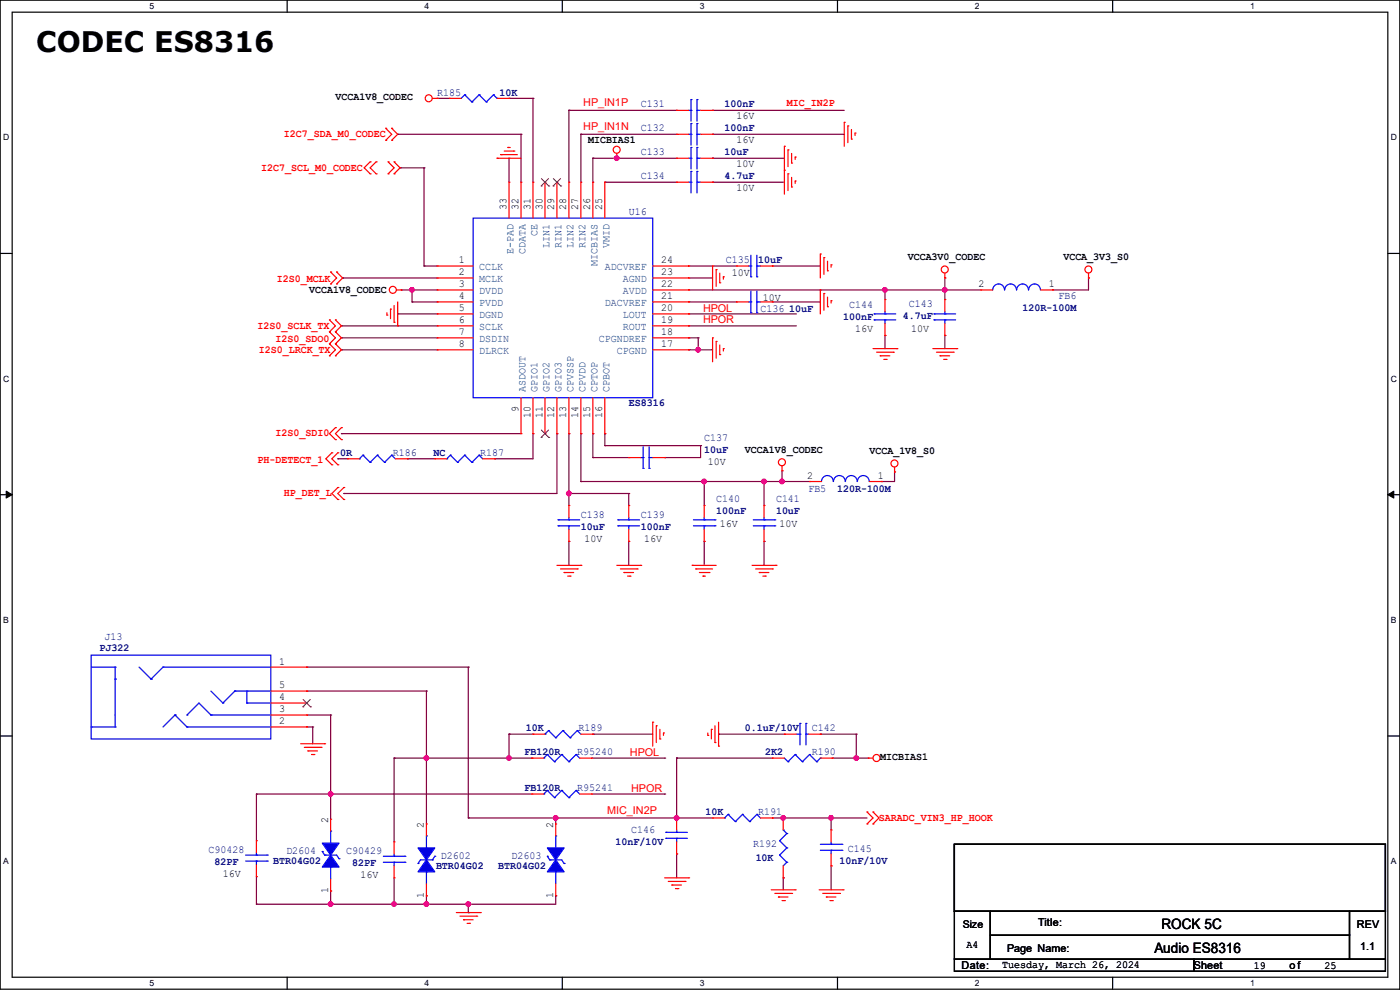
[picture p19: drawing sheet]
<svg xmlns="http://www.w3.org/2000/svg" width="297mm" height="210mm" viewBox="0 0 297 210" stroke-linecap="round" stroke-linejoin="round" font-family="sans-serif">
<defs><g id="words">
<text font-size="6" x="7.7" y="11.1">CODEC ES8316</text>
<g font-size="3">
<text x="246.4" y="197.1">ROCK 5C</text>
<text x="244.9" y="202.2">Audio ES8316</text>
</g>
<g font-size="2.3">
<text x="71.2" y="21.2">VCCA1V8_CODEC</text>
<text x="156.3" y="25.3">16V</text>
<text x="124.8" y="30.4">MICBIAS1</text>
<text x="156.3" y="30.4">16V</text>
<text x="156.3" y="35.4">10V</text>
<text x="156.3" y="40.5">10V</text>
<text x="107.4" y="44.5" transform="rotate(-90 107.4 44.5)">33</text>
<text x="110" y="44.5" transform="rotate(-90 110 44.5)">32</text>
<text x="112.5" y="44.5" transform="rotate(-90 112.5 44.5)">31</text>
<text x="115.1" y="44.5" transform="rotate(-90 115.1 44.5)">30</text>
<text x="117.6" y="44.5" transform="rotate(-90 117.6 44.5)">29</text>
<text x="120.1" y="44.5" transform="rotate(-90 120.1 44.5)">28</text>
<text x="122.7" y="44.5" transform="rotate(-90 122.7 44.5)">27</text>
<text x="125.2" y="44.5" transform="rotate(-90 125.2 44.5)">26</text>
<text x="127.8" y="44.5" transform="rotate(-90 127.8 44.5)">25</text>
<text x="97.3" y="55.9">1</text>
<text x="97.3" y="58.4">2</text>
<text x="140.3" y="58.4">23</text>
<text x="140.3" y="55.9">24</text>
<text x="155.2" y="58.5">10V</text>
<text x="192.6" y="55.2">VCCA3V0_CODEC</text>
<text x="225.6" y="55.2">VCCA_3V3_S0</text>
<text x="65.6" y="62.1">VCCA1V8_CODEC</text>
<text x="97.3" y="61">3</text>
<text x="97.3" y="63.5">4</text>
<text x="140.3" y="63.5">21</text>
<text x="140.3" y="61">22</text>
<text x="161.8" y="63.9">10V</text>
<text x="207.6" y="61">2</text>
<text x="222.5" y="61">1</text>
<text x="97.3" y="66">5</text>
<text x="97.3" y="68.6">6</text>
<text x="97.3" y="71.1">7</text>
<text x="140.3" y="71.1">18</text>
<text x="140.3" y="68.6">19</text>
<text x="140.3" y="66">20</text>
<text x="181.4" y="70.5">16V</text>
<text x="193.3" y="70.5">10V</text>
<text x="97.3" y="73.7">8</text>
<text x="140.3" y="73.7">17</text>
<text x="110" y="87.4" transform="rotate(-90 110 87.4)">9</text>
<text x="112.5" y="88.7" transform="rotate(-90 112.5 88.7)">10</text>
<text x="115.1" y="88.7" transform="rotate(-90 115.1 88.7)">11</text>
<text x="117.6" y="88.7" transform="rotate(-90 117.6 88.7)">12</text>
<text x="120.1" y="88.7" transform="rotate(-90 120.1 88.7)">13</text>
<text x="122.7" y="88.7" transform="rotate(-90 122.7 88.7)">14</text>
<text x="125.2" y="88.7" transform="rotate(-90 125.2 88.7)">15</text>
<text x="127.8" y="88.7" transform="rotate(-90 127.8 88.7)">16</text>
<text x="150.2" y="98.7">10V</text>
<text x="158" y="96.1">VCCA1V8_CODEC</text>
<text x="171.2" y="101.6">2</text>
<text x="184.4" y="96.4">VCCA_1V8_S0</text>
<text x="186.2" y="101.6">1</text>
<text x="152.7" y="111.9">16V</text>
<text x="165.4" y="111.9">10V</text>
<text x="124" y="114.9">10V</text>
<text x="136.7" y="114.9">16V</text>
<text x="59.2" y="141">1</text>
<text x="59.2" y="146">5</text>
<text x="59.2" y="148.6">4</text>
<text x="59.2" y="151.1">3</text>
<text x="59.2" y="153.7">2</text>
<text x="186.7" y="161.2">MICBIAS1</text>
<text x="69.6" y="174.5" transform="rotate(-90 69.6 174.5)">2</text>
<text x="89.9" y="175.6" transform="rotate(-90 89.9 175.6)">2</text>
<text x="117.3" y="175.6" transform="rotate(-90 117.3 175.6)">2</text>
<text x="47.3" y="186.1">16V</text>
<text x="69.6" y="189.5" transform="rotate(-90 69.6 189.5)">1</text>
<text x="76.5" y="186.3">16V</text>
<text x="89.9" y="190.5" transform="rotate(-90 89.9 190.5)">1</text>
<text x="117.3" y="190.5" transform="rotate(-90 117.3 190.5)">1</text>
<text x="220.3" y="196.4">Title:</text>
<text x="287.8" y="196.9">REV</text>
<text x="205" y="201">A4</text>
<text x="213.7" y="202">Page Name:</text>
<text x="288.6" y="201.5">1.1</text>
<text x="204" y="205.6">Date:</text>
<text x="212.6" y="205.4">Tuesday, March 26, 2024</text>
<text x="253.3" y="205.6">Sheet</text>
<text x="266" y="205.6">19</text>
<text x="273.6" y="205.6">of</text>
<text x="281" y="205.6">25</text>
</g>
<g font-size="2.3" fill="#000080">
<text x="92.8" y="20.4">R185</text>
<text x="106" y="20.4">10K</text>
<text x="135.9" y="22.7">C131</text>
<text x="153.7" y="22.7">100nF</text>
<text x="135.9" y="27.8">C132</text>
<text x="153.7" y="27.8">100nF</text>
<text x="135.9" y="32.9">C133</text>
<text x="153.7" y="32.9">10uF</text>
<text x="135.9" y="38">C134</text>
<text x="153.7" y="38">4.7uF</text>
<text x="133.4" y="45.6">U16</text>
<text x="154" y="55.8">C135</text>
<text x="160.8" y="55.8">10uF</text>
<text x="180.1" y="65.4">C144</text>
<text x="192.8" y="65.2">C143</text>
<text x="217" y="65.9">120R-100M</text>
<text x="224.6" y="63.4">FB6</text>
<text x="161.3" y="66.2">C136</text>
<text x="167.4" y="66.2">10uF</text>
<text x="178.9" y="67.9">100nF</text>
<text x="191.6" y="67.7">4.7uF</text>
<text x="133.4" y="86.2">ES8316</text>
<text x="149.4" y="93.6">C137</text>
<text x="72.2" y="96.6">0R</text>
<text x="83.4" y="96.6">R186</text>
<text x="92" y="96.6">NC</text>
<text x="101.9" y="96.6">R187</text>
<text x="149.4" y="96.1">10uF</text>
<text x="151.9" y="106.6">C140</text>
<text x="164.6" y="106.6">C141</text>
<text x="171.5" y="104.3">FB5</text>
<text x="177.6" y="104.3">120R-100M</text>
<text x="123.2" y="109.9">C138</text>
<text x="123.2" y="112.4">10uF</text>
<text x="135.9" y="109.9">C139</text>
<text x="135.9" y="112.4">100nF</text>
<text x="151.9" y="109.1">100nF</text>
<text x="164.6" y="109.1">10uF</text>
<text x="22.1" y="135.8">J13</text>
<text x="21.1" y="138">PJ322</text>
<text x="111.5" y="155.1">10K</text>
<text x="122.7" y="155.1">R189</text>
<text x="158" y="155.1">0.1uF/10V</text>
<text x="172.3" y="155.1">C142</text>
<text x="111.3" y="160.1">FB120R</text>
<text x="122.5" y="160.1">R95240</text>
<text x="162.3" y="160.1">2K2</text>
<text x="172.3" y="160.1">R190</text>
<text x="111.3" y="167.8">FB120R</text>
<text x="122.5" y="167.8">R95241</text>
<text x="149.6" y="172.8">10K</text>
<text x="160.8" y="172.8">R191</text>
<text x="130.6" y="179.2">10nF/10V</text>
<text x="133.9" y="176.7">C146</text>
<text x="159.8" y="179.7">R192</text>
<text x="44.2" y="181">C90428</text>
<text x="45.5" y="183.5">82PF</text>
<text x="58" y="183.3">BTR04G02</text>
<text x="60.7" y="181.2">D2604</text>
<text x="73.4" y="181.2">C90429</text>
<text x="74.7" y="183.8">82PF</text>
<text x="92.5" y="184.3">BTR04G02</text>
<text x="93.5" y="182.2">D2602</text>
<text x="105.7" y="184.3">BTR04G02</text>
<text x="108.5" y="182.2">D2603</text>
<text x="160.3" y="182.8">10K</text>
<text x="178.1" y="183.3">10nF/10V</text>
<text x="179.9" y="180.7">C145</text>
</g>
<g font-size="2.3" fill="#f00">
<text x="123.7" y="22.5">HP_IN1P</text>
<text x="166.9" y="22.5">MIC_IN2P</text>
<text x="60.2" y="29.1">I2C7_SDA_M0_CODEC</text>
<text x="123.7" y="27.6">HP_IN1N</text>
<text x="55.4" y="36.2">I2C7_SCL_M0_CODEC</text>
<text x="58.7" y="59.8">I2S0_MCLK</text>
<text x="54.7" y="69.7">I2S0_SCLK_TX</text>
<text x="149.1" y="66.1">HPOL</text>
<text x="149.1" y="68.6">HPOR</text>
<text x="54.9" y="74.8">I2S0_LRCK_TX</text>
<text x="58.5" y="72.5">I2S0_SDO0</text>
<text x="58.5" y="92.6">I2S0_SDI0</text>
<text x="54.7" y="98.2">PH-DETECT_1</text>
<text x="60.2" y="105.3">HP_DET_L</text>
<text x="133.6" y="160.3">HPOL</text>
<text x="133.9" y="167.9">HPOR</text>
<text x="128.8" y="172.6">MIC_IN2P</text>
<text x="186.5" y="174.1">SARADC_VIN3_HP_HOOK</text>
</g>
<g font-size="2.3" fill="#004080">
<text x="109" y="53.9" transform="rotate(-90 109 53.9)">E-PAD</text>
<text x="111.5" y="53.9" transform="rotate(-90 111.5 53.9)">CDATA</text>
<text x="114" y="50.1" transform="rotate(-90 114 50.1)">CE</text>
<text x="116.6" y="52.6" transform="rotate(-90 116.6 52.6)">LIN1</text>
<text x="119.1" y="52.6" transform="rotate(-90 119.1 52.6)">RIN1</text>
<text x="121.7" y="52.6" transform="rotate(-90 121.7 52.6)">LIN2</text>
<text x="124.2" y="52.6" transform="rotate(-90 124.2 52.6)">RIN2</text>
<text x="129.3" y="52.6" transform="rotate(-90 129.3 52.6)">VMID</text>
<text x="101.6" y="57.4">CCLK</text>
<text x="101.6" y="59.9">MCLK</text>
<text x="126.7" y="56.4" transform="rotate(-90 126.7 56.4)">MICBIAS</text>
<text x="128.3" y="57.4">ADCVREF</text>
<text x="132.1" y="59.9">AGND</text>
<text x="101.6" y="62.4">DVDD</text>
<text x="101.6" y="65">PVDD</text>
<text x="128.3" y="65">DACVREF</text>
<text x="132.1" y="62.4">AVDD</text>
<text x="101.6" y="67.5">DGND</text>
<text x="101.6" y="70.1">SCLK</text>
<text x="132.1" y="70.1">ROUT</text>
<text x="132.1" y="67.5">LOUT</text>
<text x="101.6" y="72.6">DSDIN</text>
<text x="101.6" y="75.1">DLRCK</text>
<text x="127" y="72.6">CPGNDREF</text>
<text x="130.9" y="75.1">CPGND</text>
<text x="111.5" y="83.1" transform="rotate(-90 111.5 83.1)">ASDOUT</text>
<text x="114" y="83.1" transform="rotate(-90 114 83.1)">GPIO1</text>
<text x="116.6" y="83.1" transform="rotate(-90 116.6 83.1)">GPIO2</text>
<text x="119.1" y="83.1" transform="rotate(-90 119.1 83.1)">GPIO3</text>
<text x="121.7" y="83.1" transform="rotate(-90 121.7 83.1)">CPVSSP</text>
<text x="124.2" y="83.1" transform="rotate(-90 124.2 83.1)">CPVDD</text>
<text x="126.7" y="83.1" transform="rotate(-90 126.7 83.1)">CPTOP</text>
<text x="129.3" y="83.1" transform="rotate(-90 129.3 83.1)">CPBOT</text>
</g>
<text font-size="2.2" x="204.3" y="196.9">Size</text>
<g font-size="1.8">
<text x="31.7" y="1.9">5</text>
<text x="90.1" y="1.9">4</text>
<text x="148.5" y="1.9">3</text>
<text x="206.8" y="1.9">2</text>
<text x="265.2" y="1.9">1</text>
<text x=".7" y="29.8">D</text>
<text x="295.1" y="29.8">D</text>
<text x=".7" y="80.9">C</text>
<text x="295.1" y="80.9">C</text>
<text x=".7" y="132.1">B</text>
<text x="295.1" y="132.1">B</text>
<text x=".7" y="183.3">A</text>
<text x="295.1" y="183.3">A</text>
<text x="31.7" y="209.2">5</text>
<text x="90.1" y="209.2">4</text>
<text x="148.5" y="209.2">3</text>
<text x="206.8" y="209.2">2</text>
<text x="265.2" y="209.2">1</text>
</g>
</g></defs>
<path d="M0 0h297v209.8h-297zM2.6 2.6h291.8v204.7h-291.8z" fill="none" stroke="#000" stroke-width=".25"/>
<g fill="#fff">
<path d="M31.7 .3h1v2h-1z"/>
<path d="M31.7 207.6h1v1.9h-1z"/>
</g>
<path d="M60.9 0v2.6M60.9 207.3v2.5" fill="none" stroke="#000" stroke-width=".25"/>
<g fill="#fff">
<path d="M90.1 .3h1v2h-1z"/>
<path d="M90.1 207.6h1v1.9h-1z"/>
</g>
<path d="M119.3 0v2.6M119.3 207.3v2.5" fill="none" stroke="#000" stroke-width=".25"/>
<g fill="#fff">
<path d="M148.5 .3h.9v2h-.9z"/>
<path d="M148.5 207.6h.9v1.9h-.9z"/>
</g>
<path d="M177.7 0v2.6M177.7 207.3v2.5" fill="none" stroke="#000" stroke-width=".25"/>
<g fill="#fff">
<path d="M206.8 .3h1v2h-1z"/>
<path d="M206.8 207.6h1v1.9h-1z"/>
</g>
<path d="M236.1 0v2.6M236.1 207.3v2.5" fill="none" stroke="#000" stroke-width=".25"/>
<g fill="#fff">
<path d="M265.2 .3h1v2h-1z"/>
<path d="M265.2 207.6h1v1.9h-1z"/>
<path d="M.7 28.2h1.2v1.9h-1.2z"/>
<path d="M295.1 28.2h1.2v1.9h-1.2z"/>
<path d="M.7 79.3h1.2v2h-1.2z"/>
<path d="M295.1 79.3h1.2v2h-1.2z"/>
</g>
<path d="M0 53.8h2.6M294.4 53.8h2.6" fill="none" stroke="#000" stroke-width=".25"/>
<g fill="#fff">
<path d="M.7 130.5h1.2v2h-1.2z"/>
<path d="M295.1 130.5h1.1v2h-1.1z"/>
</g>
<path d="M0 104.9h2.6M294.4 104.9h2.6" fill="none" stroke="#000" stroke-width=".25"/>
<path d="M1.3 104.2l1.3 .7-1.3 .8zM294.4 104.9l1.3-.7v1.5z" fill="#000" stroke="#000" stroke-width=".21"/>
<g fill="#fff">
<path d="M.7 181.7h1.2v2h-1.2z"/>
<path d="M295.1 181.7h1.1v2h-1.1z"/>
</g>
<path d="M0 156.1h2.6M294.4 156.1h2.6M202.5 179.1h91.4v14.2h-91.4zM202.5 193.3h7.6v10.2h-7.6zM210.1 193.3h76.2v5.1h-76.2zM210.1 198.4h76.2v5.1h-76.2zM286.3 193.3h7.6v10.2h-7.6zM202.5 203.5h50.8v2.5h-50.8zM253.3 203.5h40.6v2.5h-40.6z" fill="none" stroke="#000" stroke-width=".25"/>
<g fill="none" stroke="#800040" stroke-width=".25">
<path d="M84.4 28.5h.1M84.4 28.5h26.1M84.9 35.6h.1M84.9 35.6h5.1M90 35.6h.1M90 35.6v20.8M92.8 20.9h.1M92.8 20.9h2.5M108 33.6h.1M108 20.9h.1M108 33.6v5.1M108 20.9h5.1"/>
<path d="M110.5 28.5h.1M110.5 28.5v10.2M113.1 20.9h.1M113.1 20.9v17.8M120.7 23.4h.1M120.7 23.4v15.3M120.7 23.4h22.9M123.2 28.5h.1M123.2 28.5v10.2M123.2 28.5h20.4M125.8 33.6h.1M125.8 33.6v5.1"/>
<path d="M125.8 33.6h17.8M128.3 38.7h.1M128.3 38.7h15.3M130.9 33.6h.1M151.2 23.4h.1M151.2 28.5h.1M151.2 38.7h.1M151.2 33.6h.1M151.2 23.4h27.9M151.2 28.5h27.9M151.2 33.6h15.2M151.2 38.7h15.2"/>
<path d="M72.7 59h.1M72.7 59h20.1M90 56.4h.1M90 56.4h2.8M146.1 59h.1M146.1 56.4h.1M146.1 56.4h10.2M146.1 59h5.1M163.9 56.4h.1M163.9 56.4h10.1M200.4 59h.1M200.4 59v4.5"/>
<path d="M230.9 59h.1M230.9 59v2.5h-7.6M72.4 74.2h.1M72.4 71.7h.1M72.4 69.1h.1M72.4 69.1h20.4M72.4 74.2h20.4M72.4 71.7h20.4M84.4 66.6h.1M84.4 66.6h8.4M85.1 61.5h.1M85.1 61.5h7.7"/>
<path d="M87.4 64.1h.1M87.4 61.5h.1M87.4 64.1h5.4M87.4 61.5v2.6M146.1 64.1h.1M146.1 61.5h.1M146.1 66.6h.1M146.1 69.1h.1M146.1 74.2h.1M146.1 71.7h.1M146.1 64.1h10.2M146.1 61.5h62"/>
<path d="M146.1 66.6h22.9M146.1 69.1h22.9M146.1 74.2h5.1M146.1 71.7h2M148.1 71.7h.1M148.1 74.2h.1M148.1 71.7v2.5M163.9 64.1h.1M163.9 64.1h10.1M187.7 61.5h.1M187.7 71.2h.1M187.7 61.5v2"/>
<path d="M187.7 71.2v2.8M200.4 61.5h.1M200.4 71.2h.1M200.4 71.2v2.8M223.3 61.5h.1M71.7 97.3h.1M71.7 97.3h2M72.4 92h.1M72.4 92h38.1M86.4 97.3h.1M86.4 97.3h5.8M104.9 97.3h.1"/>
<path d="M113.1 92h.1M113.1 92v5.3h-8.2M118.2 92h.1M118.2 92v12.7h-45.3M120.7 92h.1M120.7 92v15.2M123.2 92h.1M123.2 92v10.2M125.8 97.1h.1M125.8 92h.1M125.8 97.1h7.6M125.8 92v5.1"/>
<path d="M128.3 94.5h.1M128.3 92h.1M128.3 94.5h20.3M128.3 92v2.5M141 97.1h.1M148.6 94.5h.1M148.6 94.5v2.6h-7.6M165.9 99.9h.1M165.9 99.9v2.3M72.9 104.7h.1M120.7 114.9h.1M120.7 104.7h.1"/>
<path d="M120.7 114.9v5M120.7 104.7h12.7M123.2 102.2h.1M123.2 102.2h48.5M133.4 104.7h.1M133.4 114.9h.1M133.4 104.7v2.5M133.4 114.9v5M149.4 102.2h.1M149.4 114.9h.1M149.4 102.2v5M149.4 114.9v5"/>
<path d="M162.1 102.2h.1M162.1 114.9h.1M162.1 102.2v5M162.1 114.9v5M165.9 102.2h.1M187 102.2h.1M189.8 100.1h.1M189.8 100.1v2.1h-2.8M65.1 146.6h.1M65.1 151.7h.1M65.1 141.5h.1M65.1 154.2h.1"/>
<path d="M65.1 146.6h25.4M65.1 151.7h5M65.1 141.5h34.3M65.1 154.2h1.2M66.3 154.2h.1M66.3 154.2v3.6M70.1 151.7h.1M70.1 151.7v22.1M90.5 146.6h.1M90.5 146.6v28.2M99.4 141.5h.1M99.4 141.5v32"/>
<path d="M108 155.7h.1M108 155.7v5.1M108 155.7h5.1M125.8 155.7h.1M125.8 155.7h12.7M152.4 155.7h.1M152.4 155.7h14M174 155.7h.1M174 155.7h7.7M181.7 155.7h.1M181.7 155.7v5.1M54.4 168.4h.1"/>
<path d="M54.4 168.4h58.4M54.4 168.4v10M70.1 168.4h.1M83.6 160.8h.1M83.6 160.8h29.2M83.6 160.8v17.8M90.5 160.8h.1M99.4 173.5h.1M99.4 173.5h51.8M112.8 160.8h.1M117.9 173.5h.1M117.9 173.5v1.3"/>
<path d="M125.5 160.8h15.5M125.5 168.4h15.5M141 160.8h.1M141 168.4h.1M143.6 160.8h.1M143.6 173.5h.1M143.6 160.8h20.3M143.6 160.8v12.7M163.9 173.5h.1M163.9 173.5h20M166.2 173.5h.1M176.3 173.5h.1"/>
<path d="M176.3 173.5v2.6M176.6 160.8h.1M176.6 160.8h7.6M181.7 160.8h.1M54.4 191.8h.1M54.4 186v5.8M70.1 189h.1M70.1 191.8h.1M70.1 189v2.8M83.6 191.8h.1M83.6 186.2v5.6M90.5 190h.1"/>
<path d="M90.5 191.8h.1M90.5 190v1.8M99.4 193.6h.1M99.4 191.8h.1M99.4 193.6h.2M99.4 191.8v1.8M117.9 190h.1M117.9 190v1.8h-63.5M143.6 181.1h.1M143.6 181.1v5.1M166.2 186.2h.1M166.2 186.2v2.6"/>
<path d="M176.3 183.7h.1M176.3 183.7v5.1"/>
</g>
<g fill="#f0f" stroke="#f0f" stroke-width=".25">
<circle cx="120.7" cy="104.7" r=".49"/>
<circle cx="130.8" cy="33.5" r=".49"/>
<circle cx="187.7" cy="61.5" r=".49"/>
<circle cx="162.1" cy="102.1" r=".49"/>
<circle cx="149.4" cy="102.1" r=".49"/>
<circle cx="87.4" cy="61.5" r=".49"/>
<circle cx="70.1" cy="191.8" r=".49"/>
<circle cx="83.6" cy="191.8" r=".49"/>
<circle cx="181.6" cy="160.8" r=".49"/>
<circle cx="166.1" cy="173.5" r=".49"/>
<circle cx="143.5" cy="173.5" r=".49"/>
<circle cx="108" cy="160.8" r=".49"/>
<circle cx="176.3" cy="173.5" r=".49"/>
<circle cx="165.9" cy="102.1" r=".49"/>
<circle cx="200.4" cy="61.5" r=".49"/>
<circle cx="99.3" cy="191.8" r=".49"/>
<circle cx="90.4" cy="160.8" r=".49"/>
<circle cx="70.1" cy="168.4" r=".49"/>
<circle cx="117.9" cy="173.5" r=".49"/>
<circle cx="148.1" cy="74.2" r=".49"/>
<circle cx="90.4" cy="191.8" r=".49"/>
</g>
<g fill="none" stroke="#f00" stroke-width=".25">
<path d="M78.5 36.9h.1M78.5 34.3h.1M78.5 34.3l-1.2 1.3 1.2 1.3M79.8 36.9h.1M79.8 34.3h.1M79.8 34.3l-1.3 1.3 1.3 1.3M81.8 29.8h.1M81.8 27.2h.1M81.8 27.2l1.3 1.3-1.3 1.3M82.3 36.9h.1M82.3 34.3h.1M82.3 34.3l1.3 1.3-1.3 1.3"/>
<path d="M83.1 27.2h.1M83.1 29.8h.1M83.1 27.2l1.3 1.3-1.3 1.3M83.6 34.3h.1M83.6 36.9h.1M83.6 34.3l1.3 1.3-1.3 1.3M91.7 20.9h1.1M92.8 20.9h.1M95.3 20.9h.1M95.3 20.9h2.5M105.5 33.6h.1M105.5 33.6h5"/>
<path d="M105.5 20.9h2.5M106.2 32.8h.1M106.2 32.8h3.6M107 32h2M107.7 31.3h.1M107.7 31.3h.5M108 20.9h.1M108 38.7h.1M108 38.7v7.6M109 32h.1M110.5 38.7h.1M110.5 38.7v7.6"/>
<path d="M113.1 38.7h.1M113.1 38.7v7.6M115.6 38.7h.1M115.6 38.7v7.6M118.2 38.7h.1M118.2 38.7v7.6M120.7 38.7h.1M120.7 38.7v7.6M123.2 38.7h.1M123.2 38.7v7.6M125.8 38.7h.1M125.8 38.7v7.6"/>
<path d="M128.3 38.7h.1M128.3 38.7v7.6M130.9 33.6h.1M130.9 32.6v1M143.6 28.5h.1M143.6 38.7h.1M143.6 33.6h.1M143.6 23.4h.1M143.6 33.6h2.5M143.6 28.5h2.5M143.6 38.7h2.5M143.6 23.4h2.5"/>
<path d="M148.6 33.6h2.6M148.6 28.5h2.6M148.6 38.7h2.6M148.6 23.4h2.6M151.2 28.5h.1M151.2 38.7h.1M151.2 33.6h.1M151.2 23.4h.1M166.4 31h.1M166.4 36.1h.1M166.4 31v10.2M167.2 31.8h.1"/>
<path d="M167.2 36.9h.1M167.2 31.8v3.5M167.2 36.9v3.5M167.9 34.6h.1M167.9 39.7h.1M167.9 32.6v2M167.9 37.6v2.1M168.7 33.3h.1M168.7 38.4h.1M168.7 33.3v.5M168.7 38.4v.5M179.1 26h.1"/>
<path d="M179.1 26v5M179.9 26.7h.1M179.9 26.7v3.6M180.6 29.5h.1M180.6 27.5v2M181.4 28.2h.1M181.4 28.2v.5M70.1 57.7h.1M70.1 57.7l1.3 1.3-1.3 1.2M71.4 57.7h.1M71.4 57.7l1.3 1.3-1.3 1.2M92.8 56.4h.1"/>
<path d="M92.8 59h.1M92.8 56.4h7.6M92.8 59h7.6M138.5 56.4h7.6M138.5 59h7.6M146.1 59h.1M146.1 56.4h.1M151.2 56.4h.1M151.2 56.4v5.1M151.9 57.2h.1M151.9 57.2v3.5M152.7 60h.1"/>
<path d="M152.7 58v2M153.5 58.7h.1M153.5 58.7v.5M156.3 56.4h.1M156.3 56.4h2.5M161.3 56.4h2.6M163.9 56.4h.1M174 53.9h.1M174 53.9v5.1M174.8 54.7h.1M174.8 54.7v3.5M175.6 57.4h.1"/>
<path d="M175.6 55.4v2M176.3 56.2h.1M176.3 56.2v.5M200.4 59h.1M200.4 58v1M230.9 59h.1M230.9 58v1M69.9 70.4h.1M69.9 67.9h.1M69.9 72.9h.1M69.9 75.5h.1M69.9 67.9l1.3 1.2-1.3 1.3"/>
<path d="M69.9 70.4l1.3 1.3-1.3 1.2M69.9 72.9l1.3 1.3-1.3 1.3M70.1 60.2h.1M71.2 67.9h.1M71.2 70.4h.1M71.2 72.9h.1M71.2 75.5h.1M71.2 67.9l1.2 1.2-1.2 1.3M71.2 70.4l1.2 1.3-1.2 1.2M71.2 72.9l1.2 1.3-1.2 1.3M71.4 60.2h.1M82.1 66.8h.1"/>
<path d="M82.1 66.3v.5M82.8 65.6h.1M82.8 65.6v2M83.6 68.4h.1M83.6 64.8v3.6M84.1 61.5h1M84.4 69.1h.1M84.4 64.1v5M85.1 61.5h.1M92.8 61.5h.1M92.8 64.1h.1M92.8 66.6h.1"/>
<path d="M92.8 69.1h.1M92.8 71.7h.1M92.8 74.2h.1M92.8 61.5h7.6M92.8 64.1h7.6M92.8 66.6h7.6M92.8 69.1h7.6M92.8 71.7h7.6M92.8 74.2h7.6M138.5 61.5h7.6M138.5 64.1h7.6M138.5 66.6h7.6"/>
<path d="M138.5 69.1h7.6M138.5 71.7h7.6M138.5 74.2h7.6M146.1 74.2h.1M146.1 71.7h.1M146.1 69.1h.1M146.1 66.6h.1M146.1 64.1h.1M146.1 61.5h.1M151.2 71.7h.1M151.2 71.7v5.1M151.9 72.4h.1"/>
<path d="M151.9 72.4v3.6M152.7 75.2h.1M152.7 73.2v2M153.5 74h.1M153.5 74v.5M156.3 64.1h.1M156.3 64.1h2.5M161.3 64.1h2.6M163.9 64.1h.1M174 61.5h.1M174 61.5v5.1M174.8 62.3h.1"/>
<path d="M174.8 62.3v3.5M175.6 65.1h.1M175.6 63v2.1M176.3 63.8h.1M176.3 63.8v.5M185.2 74h5.1M186 74.7h3.5M186.7 75.5h.1M186.7 75.5h2.1M187.5 76.2h.5M187.7 63.5h.1M187.7 71.2h.1"/>
<path d="M187.7 63.5v2.6M187.7 68.6v2.6M188 76.2h.1M189.5 74.7h.1M190.3 74h.1M197.9 74h5.1M198.7 74.7h3.5M199.4 75.5h.1M199.4 75.5h2.1M200.2 76.2h.5M200.4 63.5h.1M200.4 71.2h.1"/>
<path d="M200.4 63.5v2.6M200.4 68.6v2.6M200.7 76.2h.1M202.2 74.7h.1M203 74h.1M208.1 61.5h.1M208.1 61.5h2.5M220.8 61.5h2.5M223.3 61.5h.1M70.4 96.1h.1M70.4 98.6h.1M70.4 96.1l-1.3 1.2 1.3 1.3"/>
<path d="M71.2 90.7h.1M71.2 93.3h.1M71.2 90.7l-1.3 1.3 1.3 1.3M71.7 96.1h.1M71.7 98.6h.1M71.7 96.1l-1.3 1.2 1.3 1.3M72.4 90.7h.1M72.4 93.3h.1M72.4 90.7l-1.2 1.3 1.2 1.3M73.7 97.3h.1M73.7 97.3h2.5M83.9 97.3h2.5"/>
<path d="M86.4 97.3h.1M92.2 97.3h.1M92.2 97.3h2.6M102.4 97.3h2.5M104.9 97.3h.1M110.5 92h.1M110.5 84.4v7.6M113.1 92h.1M113.1 84.4v7.6M115.6 92h.1M115.6 84.4v7.6M118.2 92h.1"/>
<path d="M118.2 84.4v7.6M120.7 92h.1M120.7 84.4v7.6M123.2 92h.1M123.2 84.4v7.6M125.8 92h.1M125.8 84.4v7.6M128.3 92h.1M128.3 84.4v7.6M133.4 97.1h.1M133.4 97.1h2.5M138.5 97.1h2.5"/>
<path d="M141 97.1h.1M165.9 99.9h.1M165.9 98.8v1.1M189.8 99.1v1M71.7 103.4h.1M71.7 106h.1M71.7 103.4l-1.3 1.3 1.3 1.3M72.9 103.4h.1M72.9 106h.1M72.9 103.4l-1.2 1.3 1.2 1.3M118.2 119.9h5M120.7 107.2h.1"/>
<path d="M120.7 114.9h.1M120.7 107.2v2.6M120.7 112.3v2.6M123.2 119.9h.1M130.9 119.9h5M133.4 107.2h.1M133.4 114.9h.1M133.4 107.2v2.6M133.4 112.3v2.6M135.9 119.9h.1M146.9 119.9h.1M146.9 119.9h5"/>
<path d="M149.4 107.2h.1M149.4 114.9h.1M149.4 107.2v2.6M149.4 112.3v2.6M159.6 119.9h5M162.1 107.2h.1M162.1 114.9h.1M162.1 107.2v2.6M162.1 112.3v2.6M164.6 119.9h.1M171.7 102.2h.1M171.7 102.2h2.6"/>
<path d="M184.4 102.2h2.6M187 102.2h.1M189.8 100.1h.1M118.9 120.7h3.6M119.7 121.5h.1M119.7 121.5h2M120.4 122.2h.5M120.9 122.2h.1M122.5 120.7h.1M131.6 120.7h3.6M132.4 121.5h.1M132.4 121.5h2"/>
<path d="M133.1 122.2h.5M133.6 122.2h.1M135.2 120.7h.1M147.6 120.7h.1M147.6 120.7h3.6M148.4 121.5h2M149.1 122.2h.1M149.1 122.2h.5M150.4 121.5h.1M160.3 120.7h3.6M161.1 121.5h.1M161.1 121.5h2"/>
<path d="M161.8 122.2h.5M162.3 122.2h.1M163.9 120.7h.1M57.4 141.5h7.7M57.4 146.6h7.7M57.4 149.1h7.7M57.4 151.7h7.7M57.4 154.2h7.7M63.8 157.8h5.1M64.6 158.5h3.5M65.1 141.5h.1M65.1 146.6h.1"/>
<path d="M65.1 149.1h.1M65.1 151.7h.1M65.1 154.2h.1M65.3 159.3h.1M65.3 159.3h2.1M68.1 158.5h.1M68.9 157.8h.1M113.1 155.7h.1M113.1 155.7h2.5M123.2 155.7h2.6M125.8 155.7h.1M138.5 153.2h.1"/>
<path d="M138.5 153.2v5.1M139.2 154h.1M139.2 154v3.5M140 156.8h.1M140 154.7v2.1M140.8 155.5h.1M140.8 155.5v.5M150.2 156h.1M150.2 155.5v.5M150.9 154.7h.1M150.9 154.7v2.1M151.7 157.5h.1"/>
<path d="M151.7 154v3.5M152.4 158.3h.1M152.4 153.2v5.1M166.4 155.7h.1M166.4 155.7h2.6M171.5 155.7h2.5M174 155.7h.1M54.4 178.4h.1M54.4 178.4v2.5M66.1 160.1h.5M66.6 160.1h.1M70.1 173.8h.1"/>
<path d="M70.1 173.8v2.5M83.6 178.6h.1M83.6 178.6v2.5M90.5 174.8h.1M90.5 174.8v2.5M112.8 160.8h.1M112.8 168.4h.1M112.8 160.8h2.6M112.8 168.4h2.6M117.9 174.8h.1M117.9 174.8v2.5M123 160.8h2.5"/>
<path d="M123 168.4h2.5M125.5 160.8h.1M125.5 168.4h.1M143.6 173.5h.1M143.6 173.5v2.6M143.6 178.6v2.5M151.2 173.5h.1M151.2 173.5h2.5M161.3 173.5h2.6M163.9 160.8h.1M163.9 173.5h.1M163.9 160.8h2.5"/>
<path d="M166.2 173.5h.1M166.2 173.5v2.6M174 160.8h2.6M176.3 176.1h.1M176.3 176.1v2.5M176.6 160.8h.1M183.9 172.3h.1M183.9 174.8h.1M183.9 172.3l1.3 1.2-1.3 1.3M184.2 160.8h.1M184.2 160.8h1M185.2 172.3h.1"/>
<path d="M185.2 174.8h.1M185.2 172.3l1.3 1.2-1.3 1.3M54.4 186h.1M54.4 183.4v2.6M70.1 189h.1M70.1 186.5v2.5M83.6 186.2h.1M83.6 183.7v2.5M90.5 190h.1M90.5 187.5v2.5M96.8 193.6h5.1M97.6 194.4h3.5"/>
<path d="M98.3 195.1h.1M98.3 195.1h2.1M99.1 195.9h.5M99.6 195.9h.1M101.1 194.4h.1M101.9 193.6h.1M117.9 190h.1M117.9 187.5v2.5M141 186.2h5.1M141.8 187h3.5M142.5 187.7h.1M142.5 187.7h2.1"/>
<path d="M143.3 188.5h.5M143.6 181.1h.1M143.8 188.5h.1M145.3 187h.1M146.1 186.2h.1M163.6 188.8h5.1M164.4 189.5h3.5M165.1 190.3h.1M165.1 190.3h2.1M165.9 191.1h.5M166.2 186.2h.1M166.2 183.7v2.5"/>
<path d="M166.4 191.1h.1M167.9 189.5h.1M168.7 188.8h.1M173.8 188.8h5.1M174.5 189.5h3.6M175.3 190.3h.1M175.3 190.3h2M176.1 191.1h.5M176.3 183.7h.1M176.3 181.1v2.6M176.6 191.1h.1M178.1 189.5h.1"/>
<path d="M178.9 188.8h.1"/>
<circle cx="91" cy="20.8" r=".74"/>
<circle cx="130.8" cy="31.8" r=".74"/>
<circle cx="200.4" cy="57.2" r=".74"/>
<circle cx="230.9" cy="57.2" r=".74"/>
<circle cx="83.3" cy="61.5" r=".74"/>
<circle cx="165.9" cy="98.1" r=".74"/>
<circle cx="189.8" cy="98.3" r=".74"/>
<circle cx="185.9" cy="160.8" r=".74"/>
</g>
<g fill="none" stroke="#00f" stroke-width=".25">
<path d="M98.6 20.1h.1M98.6 20.1l-.8 .8M98.6 20.1l1.5 1.5M100.1 21.6h.1M101.6 20.1h.1M101.6 20.1l-1.5 1.5M101.6 20.1l1.6 1.5M103.2 21.6h.1M104.7 20.1h.1M104.7 20.1l-1.5 1.5M104.7 20.1l.8 .8M105.5 20.9h.1"/>
<path d="M146.1 28.5h.5M146.1 38.7h.5M146.1 33.6h.5M146.1 23.4h.5M146.6 28.5h.1M146.6 26.2h.1M146.6 38.7h.1M146.6 36.4h.1M146.6 33.6h.1M146.6 31.3h.1M146.6 23.4h.1M146.6 21.1h.1"/>
<path d="M146.6 21.1v4.6M146.6 26.2v4.6M146.6 31.3v4.6M146.6 36.4v4.5M147.9 26.2h.1M147.9 28.5h.1M147.9 36.4h.1M147.9 38.7h.1M147.9 31.3h.1M147.9 33.6h.1M147.9 21.1h.1M147.9 23.4h.1"/>
<path d="M147.9 28.5h.7M147.9 21.1v4.6M147.9 26.2v4.6M147.9 31.3v4.6M147.9 36.4v4.5M147.9 38.7h.7M147.9 33.6h.7M147.9 23.4h.7M100.4 46.3h38.1v38.1h-38.1zM158.8 56.4h.5M159.3 56.4h.1M159.3 58.7h.1"/>
<path d="M159.3 54.1v4.6M160.6 58.7h.1M160.6 56.4h.1M160.6 56.4h.7M160.6 54.1v4.6M158.8 64.1h.5M159.3 64.1h.1M159.3 66.3h.1M159.3 61.8v4.5M160.6 66.3h.1M160.6 64.1h.1M160.6 61.8v4.5"/>
<path d="M160.6 64.1h.7M185.5 67.9h.1M185.5 66.6h.1M185.5 67.9h4.5M185.5 66.6h4.5M187.7 66.6h.1M187.7 67.9h.1M187.7 66.1v.5M187.7 67.9v.7M198.2 67.9h.1M198.2 66.6h.1M198.2 67.9h4.5"/>
<path d="M198.2 66.6h4.5M200.4 66.6h.1M200.4 67.9h.1M200.4 66.1v.5M200.4 67.9v.7M213.1 61.5a1.25 1.25 0 0 0-1.2-1.3 1.25 1.25 0 0 0-1.3 1.3M215.6 61.5a1.25 1.25 0 0 0-1.2-1.3 1.25 1.25 0 0 0-1.3 1.3M218.2 61.5a1.25 1.25 0 0 0-1.3-1.3 1.25 1.25 0 0 0-1.2 1.3M220.7 61.5a1.25 1.25 0 0 0-1.2-1.3 1.25 1.25 0 0 0-1.3 1.3M76.2 97.3h.1M77 96.6h.1M77 96.6l1.5 1.5"/>
<path d="M77 96.6l-.8 .7M78.5 98.1h.1M80.1 96.6h.1M80.1 96.6l1.5 1.5M80.1 96.6l-1.6 1.5M81.6 98.1h.1M83.1 96.6h.1M83.1 96.6l.8 .7M83.1 96.6l-1.5 1.5M94.8 97.3h.1M95.5 96.6h.1M95.5 96.6l1.6 1.5"/>
<path d="M95.5 96.6l-.7 .7M97.1 98.1h.1M98.6 96.6h.1M98.6 96.6l1.5 1.5M98.6 96.6l-1.5 1.5M100.1 98.1h.1M101.6 96.6h.1M101.6 96.6l.8 .7M101.6 96.6l-1.5 1.5M135.9 97.1h.5M136.4 97.1h.1M136.4 99.4h.1"/>
<path d="M136.4 94.8v4.6M137.7 99.4h.1M137.7 97.1h.1M137.7 97.1h.8M137.7 94.8v4.6M118.4 111.5h.1M118.4 110.3h.1M118.4 111.5h4.6M118.4 110.3h4.6M120.7 110.3h.1M120.7 111.5h.1M120.7 109.8v.5"/>
<path d="M120.7 111.5v.8M131.1 111.5h.1M131.1 110.3h.1M131.1 111.5h4.6M131.1 110.3h4.6M133.4 110.3h.1M133.4 111.5h.1M133.4 109.8v.5M133.4 111.5v.8M147.1 111.5h4.6M147.1 110.3h4.6M149.4 110.3h.1"/>
<path d="M149.4 111.5h.1M149.4 109.8v.5M149.4 111.5v.8M151.7 111.5h.1M151.7 110.3h.1M159.8 111.5h4.6M159.8 110.3h4.6M162.1 110.3h.1M162.1 111.5h.1M162.1 109.8v.5M162.1 111.5v.8M164.4 111.5h.1"/>
<path d="M164.4 110.3h.1M176.8 102.2a1.25 1.25 0 0 0-1.3-1.3 1.25 1.25 0 0 0-1.2 1.3M179.3 102.2a1.25 1.25 0 0 0-1.2-1.3 1.25 1.25 0 0 0-1.3 1.3M181.9 102.2a1.25 1.25 0 0 0-1.3-1.3 1.25 1.25 0 0 0-1.2 1.3M184.4 102.2a1.25 1.25 0 0 0-1.2-1.3 1.25 1.25 0 0 0-1.3 1.3M19.3 139h38.1v17.8h-38.1zM19.3 154.2h.1M19.3 141.5h5.1M19.3 154.2h5.1M24.4 141.5h.1M24.4 144.1h.1M24.4 154.2h.1"/>
<path d="M24.4 141.5v12.7M29.5 141.5l2.5 2.6M32 144.1h.1M34.6 141.5h.1M34.6 141.5l-2.6 2.6M34.6 141.5h22.8M37.1 151.7h.1M37.1 151.7l-2.5 2.5M37.1 151.7l2.6 2.5M39.7 151.7h.1M39.7 154.2h.1M39.7 151.7l2.5-2.6 2.5 2.6"/>
<path d="M39.7 154.2h17.7M44.7 151.7h.1M44.7 146.6l2.6 2.5M44.7 151.7h12.7M47.3 149.1h.1M49.8 146.6h.1M49.8 146.6l-2.5 2.5M49.8 146.6h7.6M52.4 149.1h.1M52.4 146.6h.1M52.4 149.1h5M52.4 146.6v2.5"/>
<path d="M115.6 155.7h.1M116.4 155h.1M116.4 155l1.5 1.5M116.4 155l-.8 .7M117.9 156.5h.1M119.4 155h.1M119.4 155l1.5 1.5M119.4 155l-1.5 1.5M120.9 156.5h.1M122.5 155h.1M122.5 155l.7 .7M122.5 155l-1.6 1.5"/>
<path d="M169 155.7h.7M169.7 153.5h.1M169.7 155.7h.1M169.7 153.5v4.5M171 155.7h.1M171 153.5h.1M171 155.7h.5M171 153.5v4.5M70.1 176.3h.1M70.1 176.3v2.6M90.5 177.3h.1M90.5 177.3v2.6"/>
<path d="M115.4 160.8h.1M115.4 168.4h.1M116.1 160.1h.1M116.1 167.7h.1M116.1 160.1l1.5 1.5M116.1 160.1l-.7 .7M116.1 167.7l1.5 1.5M116.1 167.7l-.7 .7M117.6 161.6h.1M117.6 169.2h.1M117.9 177.3h.1M117.9 177.3v2.6"/>
<path d="M119.2 160.1h.1M119.2 167.7h.1M119.2 160.1l1.5 1.5M119.2 160.1l-1.6 1.5M119.2 167.7l1.5 1.5M119.2 167.7l-1.6 1.5M120.7 161.6h.1M120.7 169.2h.1M122.2 160.1h.1M122.2 167.7h.1M122.2 160.1l.8 .7M122.2 160.1l-1.5 1.5"/>
<path d="M122.2 167.7l.8 .7M122.2 167.7l-1.5 1.5M141.3 177.8h.1M141.3 176.6h.1M141.3 177.8h4.5M141.3 176.6h4.5M143.6 176.6h.1M143.6 177.8h.1M143.6 176.1v.5M143.6 177.8v.8M153.7 173.5h.1M154.5 172.8h.1"/>
<path d="M154.5 172.8l1.5 1.5M154.5 172.8l-.8 .7M156 174.3h.1M157.5 172.8h.1M157.5 172.8l1.5 1.5M157.5 172.8l-1.5 1.5M159 174.3h.1M160.6 172.8h.1M160.6 172.8l.7 .7M160.6 172.8l-1.6 1.5M165.4 178.4h.1M165.4 178.4l1.5 1.5"/>
<path d="M166.2 176.1h.1M166.2 176.1l.7 .7M166.4 160.8l.8 .8M166.9 179.9h.1M166.9 176.8h.1M166.9 179.9l-1.5 1.5M166.9 176.8l-1.5 1.6M167.2 161.6h.1M168.7 160.1h.1M168.7 160.1l-1.5 1.5M168.7 160.1l1.5 1.5M170.2 161.6h.1"/>
<path d="M171.7 160.1h.1M171.7 160.1l-1.5 1.5M171.7 160.1l1.6 1.5M173.3 161.6h.1M174 160.8h.1M174 160.8l-.7 .8M174 179.1h4.6M176.3 179.1h.1M176.3 178.6v.5M178.6 179.1h.1M52.1 181.4h4.6M52.1 182.7h4.6"/>
<path d="M54.4 181.4h.1M54.4 182.7h.1M54.4 180.9v.5M54.4 182.7v.7M56.7 182.7h.1M56.7 181.4h.1M68.4 180.6h.1M68.4 180.6l.5 .8M68.9 181.4h.1M68.9 181.4h2.5l.5 .8M70.1 183.9h.1M70.1 183.9v2.6"/>
<path d="M71.9 182.2h.1M81.3 182.9h4.6M81.3 181.7h4.6M83.6 181.7h.1M83.6 182.9h.1M83.6 181.1v.6M83.6 182.9v.8M85.9 182.9h.1M85.9 181.7h.1M88.7 183.2h.1M90.5 185h.1M90.5 185v2.5"/>
<path d="M91.7 182.4h.1M91.7 182.4h-2.5l-.5 .8M92.2 181.7h.1M92.2 181.7l-.5 .7M116.1 181.7h.1M116.1 181.7l.5 .7M116.6 182.4h.1M116.6 182.4h2.6l.5 .8M117.9 185h.1M117.9 185v2.5M119.7 183.2h.1M165.4 181.4h.1"/>
<path d="M165.4 181.4l1.5 1.5M166.9 182.9h.1M166.9 182.9l-.7 .8M174 180.4h4.6M176.3 180.4h.1M176.3 180.4v.7M178.6 180.4h.1"/>
</g>
<g fill="#00f" stroke="#00f" stroke-width=".25">
<path d="M70.1 181.4l1.8 2.5h-3.5z" fill-rule="evenodd"/>
<path d="M68.4 178.9h3.5l-1.8 2.5z" fill-rule="evenodd"/>
<path d="M90.5 182.4l1.7 2.6h-3.5z" fill-rule="evenodd"/>
<path d="M88.7 179.9h3.5l-1.7 2.5z" fill-rule="evenodd"/>
<path d="M117.9 182.4l1.8 2.6h-3.6z" fill-rule="evenodd"/>
<path d="M116.1 179.9h3.6l-1.8 2.5z" fill-rule="evenodd"/>
</g>
<g fill="none" stroke="#804000" stroke-width=".21">
<path d="M114.8 39.5h.1M114.9 37.9l1.5 1.6M116.4 37.9l-1.6 1.6M116.4 39.5h.1M117.3 39.5h.1M117.4 37.9l1.6 1.6M118.9 37.9l-1.6 1.6M119 39.5h.1M114.8 92.8h.1M114.9 91.2l1.5 1.6M116.4 91.2l-1.6 1.6M116.4 92.8h.1"/>
<path d="M64.3 149.9h.1M64.3 148.4l1.6 1.5M65.8 148.4l-1.5 1.5M65.9 149.9h.1"/>
</g>
<use href="#words"/>
</svg>
